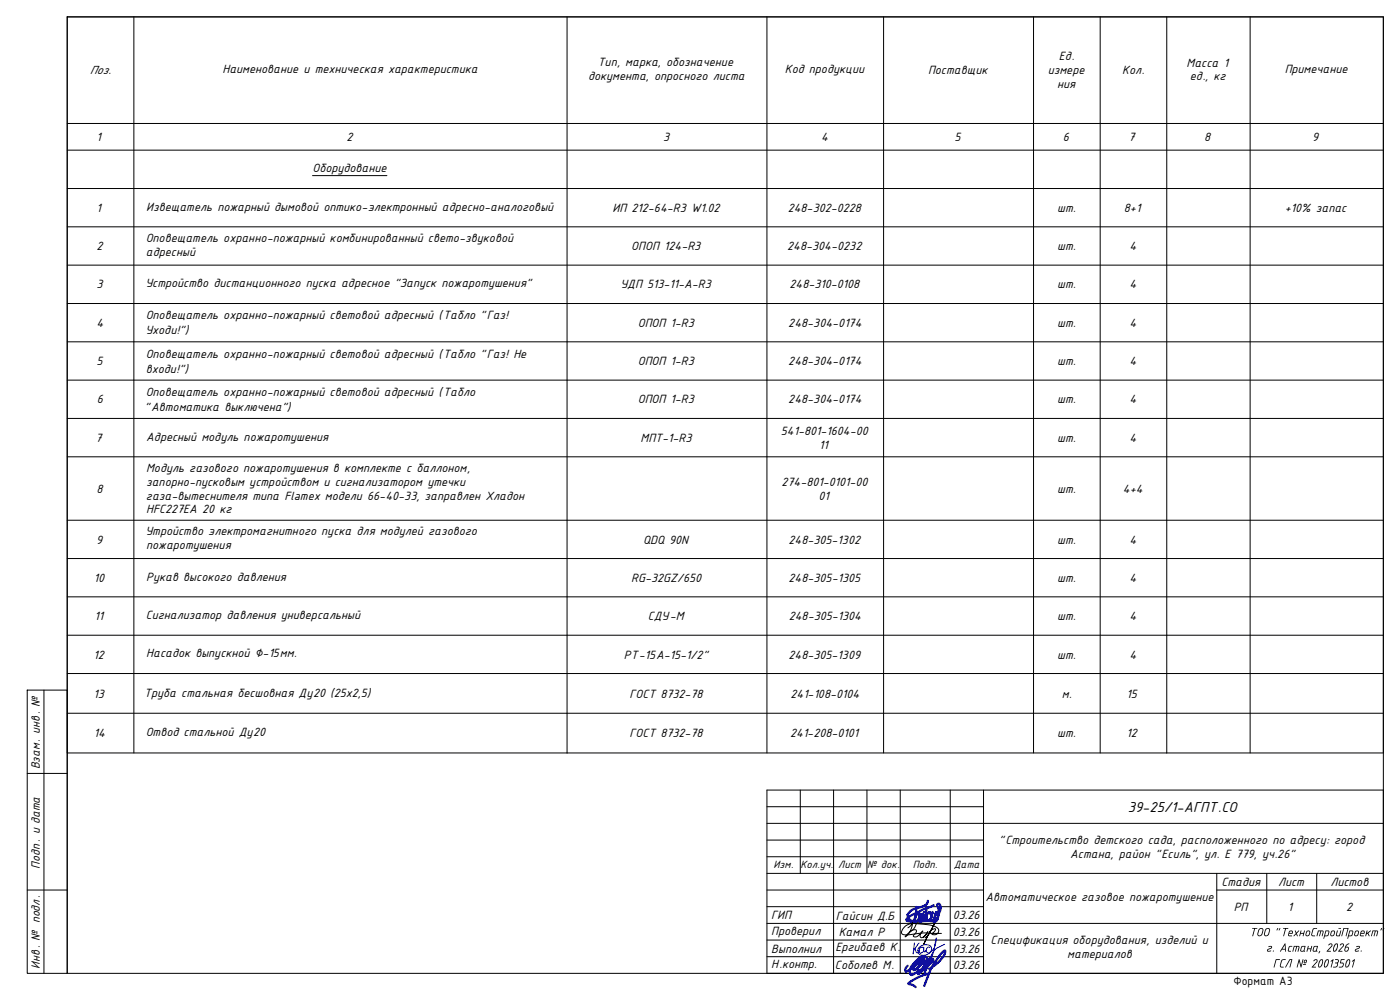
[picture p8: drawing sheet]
<svg xmlns="http://www.w3.org/2000/svg" width="420mm" height="297mm" viewBox="0 0 420 297" stroke-linecap="round" stroke-linejoin="round" font-family="sans-serif">
<defs><g id="words">
<text font-size="4.7" x="338.5" y="243.6">39-25/1-АГПТ.СО</text>
<g font-size="4">
<text x="11.9" y="230.8" transform="rotate(-90 11.9 230.8)">Взам. инв. №</text>
<text x="11.9" y="260.7" transform="rotate(-90 11.9 260.7)">Подп . и дата</text>
<text x="11.9" y="290.6" transform="rotate(-90 11.9 290.6)">Инв. № подл.</text>
</g>
<g font-size="3.9">
<text x="26.9" y="22.3">Поз.</text>
<text x="66.8" y="21.9">Наименование и техническая характеристика</text>
<text x="179.4" y="19.9">Тип, марка, обозначение</text>
<text x="235.5" y="21.9">Код продукции</text>
<text x="278.5" y="22.1">Поставщик</text>
<text x="314.5" y="22.3">измере</text>
<text x="317.8" y="18.1">Ед.</text>
<text x="336.8" y="22.3">Кол.</text>
<text x="356.1" y="20">Масса 1</text>
<text x="385.6" y="21.9">Примечание</text>
<text x="176.5" y="24">документа, опросного листа</text>
<text x="317.2" y="26.5">ния</text>
<text x="357" y="24.1">ед., кг</text>
<text x="29" y="42.3">1</text>
<text x="104" y="42.3">2</text>
<text x="199" y="42.3">3</text>
<text x="246.5" y="42.3">4</text>
<text x="286.5" y="42.3">5</text>
<text x="319" y="42.3">6</text>
<text x="338.7" y="42.3">7</text>
<text x="361.4" y="42.3">8</text>
<text x="393.8" y="42.3">9</text>
<text x="93.8" y="51.7">Оборудование</text>
<text x="29" y="63.5">1</text>
<text x="43.9" y="63.2">Извещатель пожарный дымовой оптико-электронный адресно-аналоговый</text>
<text x="183.9" y="63.5">ИП 212-64-R3 W1.02</text>
<text x="236.4" y="63.5">248-302-0228</text>
<text x="317.3" y="63.5">шт.</text>
<text x="337.3" y="63.5">8+1</text>
<text x="385.6" y="63.5">+10% запас</text>
<text x="29" y="75.1">2</text>
<text x="43.7" y="72.6">Оповещатель охранно-пожарный комбинированный свето-звуковой</text>
<text x="43.8" y="76.8">адресный</text>
<text x="189.5" y="75.1">ОПОП 124-R3</text>
<text x="236.3" y="75.1">248-304-0232</text>
<text x="317.3" y="75.1">шт.</text>
<text x="339" y="75.1">4</text>
<text x="29" y="86.6">3</text>
<text x="43.6" y="86.2">Устройство дистанционного пуска адресное &quot;Запуск пожаротушения&quot;</text>
<text x="186.2" y="86.4">УДП 513-11-А-R3</text>
<text x="236.9" y="86.6">248-310-0108</text>
<text x="317.3" y="86.6">шт.</text>
<text x="339" y="86.6">4</text>
<text x="43.7" y="95.8">Оповещатель охранно-пожарный световой адресный (Табло &quot;Газ!</text>
<text x="29" y="98.1">4</text>
<text x="43.6" y="100.3">Уходи!&quot;)</text>
<text x="191.4" y="98.1">ОПОП 1-R3</text>
<text x="236.6" y="98">248-304-0174</text>
<text x="317.3" y="98.1">шт.</text>
<text x="339" y="98.1">4</text>
<text x="43.7" y="107.3">Оповещатель охранно-пожарный световой адресный (Табло &quot;Газ! Не</text>
<text x="29" y="109.6">5</text>
<text x="43.8" y="111.8">входи!&quot;)</text>
<text x="191.4" y="109.6">ОПОП 1-R3</text>
<text x="236.6" y="109.5">248-304-0174</text>
<text x="317.3" y="109.6">шт.</text>
<text x="339" y="109.6">4</text>
<text x="43.7" y="118.9">Оповещатель охранно-пожарный световой адресный (Табло</text>
<text x="29" y="121.1">6</text>
<text x="43.4" y="123.3">&quot;Автоматика выключена&quot;)</text>
<text x="191.4" y="121.1">ОПОП 1-R3</text>
<text x="236.6" y="121">248-304-0174</text>
<text x="317.3" y="121.1">шт.</text>
<text x="339" y="121.1">4</text>
<text x="234.4" y="130.5">541-801-1604-00</text>
<text x="28.7" y="132.5">7</text>
<text x="43.9" y="132.2">Адресный модуль пожаротушения</text>
<text x="192.3" y="132.6">МПТ-1-R3</text>
<text x="245.8" y="134.6">11</text>
<text x="317.3" y="132.6">шт.</text>
<text x="339" y="132.6">4</text>
<text x="43.9" y="141.5">Модуль газового пожаротушения в комплекте с баллоном,</text>
<text x="28.9" y="147.8">8</text>
<text x="43.8" y="149.9">газа-вытеснителя типа Flamex модели 66-40-33, заправлен Хладон</text>
<text x="43.9" y="145.7">запорно-пусковым устройством и сигнализатором утечки</text>
<text x="234.5" y="145.7">274-801-0101-00</text>
<text x="245.7" y="149.9">01</text>
<text x="317.3" y="147.8">шт.</text>
<text x="337" y="147.8">4+4</text>
<text x="43.9" y="154.1">HFC227EA 20 кг</text>
<text x="43.6" y="160.6">Утройство электромагнитного пуска для модулей газового</text>
<text x="28.9" y="163.1">9</text>
<text x="43.9" y="164.8">пожаротушения</text>
<text x="193" y="163.1">QDQ 90N</text>
<text x="236.6" y="163.1">248-305-1302</text>
<text x="317.3" y="163.1">шт.</text>
<text x="339" y="163.1">4</text>
<text x="28.2" y="174.6">10</text>
<text x="43.9" y="174.2">Рукав высокого давления</text>
<text x="189.5" y="174.6">RG-32GZ/650</text>
<text x="236.7" y="174.6">248-305-1305</text>
<text x="317.3" y="174.6">шт.</text>
<text x="339" y="174.6">4</text>
<text x="43.8" y="185.7">Сигнализатор давления универсальный</text>
<text x="194.4" y="185.9">СДУ-М</text>
<text x="28.3" y="186.1">11</text>
<text x="236.7" y="186.1">248-305-1304</text>
<text x="317.3" y="186.1">шт.</text>
<text x="339" y="186.1">4</text>
<text x="28.1" y="197.6">12</text>
<text x="43.9" y="197.2">Насадок выпускной ∅-15мм.</text>
<text x="187.2" y="197.6">РТ-15А-15-1/2&quot;</text>
<text x="236.6" y="197.6">248-305-1309</text>
<text x="317.3" y="197.6">шт.</text>
<text x="339" y="197.6">4</text>
<text x="28.1" y="209.3">13</text>
<text x="43.3" y="209">Труба стальная бесшовная Ду20 (25x2,5)</text>
<text x="188.9" y="209.3">ГОСТ 8732-78</text>
<text x="237.2" y="209.3">241-108-0104</text>
<text x="318.6" y="209.3">м.</text>
<text x="338.1" y="209.3">15</text>
<text x="28.2" y="221.2">14</text>
<text x="43.7" y="220.8">Отвод стальной Ду20</text>
<text x="188.9" y="221.2">ГОСТ 8732-78</text>
<text x="237.1" y="221.2">241-208-0101</text>
<text x="317.3" y="221.2">шт.</text>
<text x="338.1" y="221.2">12</text>
<text x="299.8" y="253.4">&quot;Строительство детского сада, расположенного по адресу: город</text>
<text x="321.1" y="257.5">Астана, район &quot;Есиль&quot;, ул. Е 779, уч.26&quot;</text>
<text x="366.5" y="265.8">Стадия</text>
<text x="383.6" y="265.8">Лист</text>
<text x="399.3" y="265.8">Листов</text>
<text x="231.5" y="275.8">ГИП</text>
<text x="250.9" y="275.9">Гайсин Д.Б</text>
<text x="286" y="275.8">03.26</text>
<text x="295.8" y="270.4">Автоматическое газовое пожаротушение</text>
<text x="370.3" y="273.3">РП</text>
<text x="386.5" y="273.3">1</text>
<text x="404" y="273.3">2</text>
<text x="231.5" y="280.4">Проверил</text>
<text x="251.7" y="280.8">Камал Р</text>
<text x="286" y="280.8">03.26</text>
<text x="374.4" y="280.9">ТОО &quot;ТехноСтройПроект</text>
<text x="413.5" y="280.9">&quot;</text>
<text x="231.5" y="285.8">Выполнил</text>
<text x="250.7" y="285.4">Ергибаев К.</text>
<text x="286" y="285.8">03.26</text>
<text x="297.3" y="283.3">Спецификация оборудования, изделий и</text>
<text x="320.3" y="287.5">материалов</text>
<text x="379.9" y="285.5">г. Астана , 2026</text>
<text x="406.2" y="285.5">г.</text>
<text x="231.5" y="290.4">Н.контр.</text>
<text x="250.6" y="290.8">Соболев М.</text>
<text x="286" y="290.8">03.26</text>
<text x="382" y="290.3">ГСЛ № 20013501</text>
<text x="370.2" y="295.6">Формат А3</text>
</g>
<g font-size="3.4">
<text x="232.2" y="260.4">Изм.</text>
<text x="240.2" y="260.5">Кол.уч.</text>
<text x="251.6" y="260.4">Лист</text>
<text x="260.3" y="260.5">№ док.</text>
<text x="273.9" y="260.5">Подп.</text>
<text x="286.2" y="260.5">Дата</text>
</g>
</g></defs>
<path d="M20.2 5.1h395v286.9h-395zM8.2 207.1h12v84.9h-12zM13.2 207.1v84.9M8.2 232.1h12M8.2 267h12" fill="none" stroke="#000" stroke-width=".3"/>
<g fill="none" stroke="#000" stroke-width=".3">
<path d="M20.2 5.1h395v220.8h-395zM40.2 5.1v220.8M170.2 5.1v220.8M230.2 5.1v220.8M265.2 5.1v220.8M310.2 5.1v220.8M330.2 5.1v220.8M350.2 5.1v220.8M375.2 5.1v220.8M20.2 37h395M20.2 45h395M20.2 56.6h395"/>
<path d="M93.8 52.7h22.3M20.2 68.1h395M20.2 79.6h395M20.2 91.1h395M20.2 102.6h395M20.2 114.1h395M20.2 125.5h395M20.2 137.1h395M20.2 156.1h395M20.2 167.6h395M20.2 179.1h395M20.2 190.6h395"/>
<path d="M20.2 202.1h395M20.2 214h395"/>
</g>
<g fill="none" stroke="#000" stroke-width=".3">
<path d="M230.2 237.1h185v54.9h-185zM240.2 237.1v25M250.2 237.1v54.9M260.2 237.1v25M270.2 237.1v54.9M285.2 237.1v54.9M295.2 237.1v54.9M230.2 242h65M230.2 247h185M230.2 252.1h65M230.2 257.1h65M230.2 262.1h185"/>
<path d="M230.2 267h65M230.2 272h65M230.2 277.1h185M365.2 267h50M365.2 262.1v29.9M380.2 262.1v15M395.2 262.1v15M230.2 282.1h65M230.2 287h65"/>
</g>
<path d="M274.4 282.9l-.4 3.3 .3-1.1 1.5-2.1M274.8 284.3l-.1 .6 .5 1 .3-.1 .4-1a.8 .8 0 0 1 1.3-.4 1.17 1.17 0 0 1-1 1.6l-.4-.8M275.8 284.3a2.58 2.58 0 0 1 3.7-.1 2.27 2.27 0 0 1-1.2 2.3 2.27 2.27 0 0 1-2.6-.3l-.3-1.1zM277.2 284.2v.2M279.1 284.3l-.4-.2-.3 .2-.7 1.2-.3 .1-.2-.4M283.5 283.3a5.8 5.8 0 0 0-4.4 4.6l.1 .1 .2-.1a19.2 19.2 0 0 0 1.5-6.4l.2-.1v.3a7.1 7.1 0 0 1-1.5 3.7l-1.1 .5-.6-.8" fill="none" stroke="#00f" stroke-width=".3"/>
<g fill="#000">
<path d="M411.9 279.2l1.6 .1-.3 1.6-.2-.1 .2-1.4h-.3l-.5 1.5-.2-.1 .4-1.4h-.5l-.4 1.5h-.2zM405.8 288.3l.8-.4-.7 2.4-.1-.1 .5-1.9-.4 .3zM410.2 279.2l.2 .1-.2 .7 1-.8 .2 .1-.7 .7 .2 .9-.5-.8-.3 .3-.1 .5-.3-.1z"/>
<path d="M408.7 279.5l-.2 .4h.8l-.1-.5zM408.4 279.4l.5-.2 .6 .2v.8h-1.1l-.1 .3 1 .2-.1 .2-1.1-.2z"/>
<path d="M403.9 284.3l-.2 .8 .5 .2 .4-.8zM404 283.5l.9-.4-.9 .9 .7 .2-.1 1-.8 .3-.4-.5z"/>
<path d="M404.6 288.1l-.6 1.1 .2 .9 .4-.3 .3-1v-.6zM404.3 288l.7-.2 .2 .8-.4 1.3-.7 .4-.3-.2-.1-.7z"/>
</g>
<path d="M275 272.1l-.2 3a1.04 1.04 0 0 1-.8 1.2 1.04 1.04 0 0 1-1.2-.6l-.4-1.2M278 272.9a.65 .65 0 0 1-.7 .8M278.5 270.3a2.29 2.29 0 0 1-2.3 1.9l-2.3 .7-.6 .4-.9 1.1M280.2 271.6l-3.1 1.2-3.3 1.7-1.3 .8-.5 .6a.52 .52 0 0 0 .7 .5l1.9 .1a19.4 19.4 0 0 1 6 0l.3-.1a2.47 2.47 0 0 0 .6-2.3 3.5 3.5 0 0 0-.2-2.7 .55 .55 0 0 1 .7-.2 .55 .55 0 0 1 .2 .7l.1 1-1 2.8a.44 .44 0 0 1-.5 .5 .44 .44 0 0 1-.3-.6l.5-1.8-.5 1.8-.4 .4a.4 .4 0 0 1-.5 .2 .4 .4 0 0 1-.3-.4l.6-2.2a2.57 2.57 0 0 1-1.3 2.5 .8 .8 0 0 1-.5-1.3l.3-.8a.42 .42 0 0 1 .4-.3 .42 .42 0 0 1 .4 .2v.4l-.1-.5-.6 .2-.5 1.7-.7 .5 .6-2.2a.7 .7 0 0 1 0 1l-.7 1.1-.7 .2 .4-2.1-.4 1.3a.65 .65 0 0 1-.6 .9 1.4 1.4 0 0 1 .2-1.6l.1-.6a2.2 2.2 0 0 1-1.6 2.3 1.54 1.54 0 0 1 1.3-2.2l.2 .2M272.4 289.8a1.11 1.11 0 0 0-.5 1.7 10.3 10.3 0 0 0 4.6-3.8h-.1a4.4 4.4 0 0 0-2.2 3.3 4.8 4.8 0 0 0 3-3.3l-1.5 2.1-.3 1.3M276.3 289.4a1.98 1.98 0 0 0 1.7-2.1 1.78 1.78 0 0 0-2.4 .4 5.6 5.6 0 0 0-2.5 3.7 .78 .78 0 0 0 .3 1 .78 .78 0 0 0 1-.3 12.4 12.4 0 0 0 4.7-4.2l.1-.4-.8 .9a12 12 0 0 1-2.8 3.9h-.1a2.01 2.01 0 0 1 1.6-1.3l2.6-2.3a.57 .57 0 0 0 .2-1l-2.4 3.9M278.8 292.3a12.1 12.1 0 0 0-6.2 2.9l1.3 .3 .9 .7M278.9 290.7a9.1 9.1 0 0 0 4.8-5.3l-.1-.2a16.7 16.7 0 0 0-5.3 8.3l-.9 2.3" fill="none" stroke="#00f" stroke-width=".7"/>
<path d="M273.1 279.6a1.34 1.34 0 0 1 1.9-.4l-.2 .8a.84 .84 0 0 0-.6 1 1.6 1.6 0 0 0 2-.9l.7-.7-.1 .1a1.11 1.11 0 0 0-.4 1.8 2.15 2.15 0 0 0 1.8-1.4l.3-.4-1.4 1.8M275.8 277l-.4-.1-.4 .3a4.8 4.8 0 0 1-2.5 2.9l-.9 1a5.1 5.1 0 0 0 2.3-4.4l-.1 .1a2.22 2.22 0 0 1-1.3 1.6M282.5 280.1h-2.2a28.5 28.5 0 0 0-8.2 .4 1.12 1.12 0 0 1-1.6-.7 3.8 3.8 0 0 1 4.9-2.6l3 .2a3.3 3.3 0 0 1 3.3 1.7 1.26 1.26 0 0 1-.6 1.2 1.26 1.26 0 0 1-1.4-.1l.9-.9 .1-.6a2.1 2.1 0 0 0-2.1 1.8l-1.4 2.8 3.3-6.3-1.4 2.8-1.4 1.6" fill="none" stroke="#000" stroke-width=".3"/>
<use href="#words"/>
</svg>
